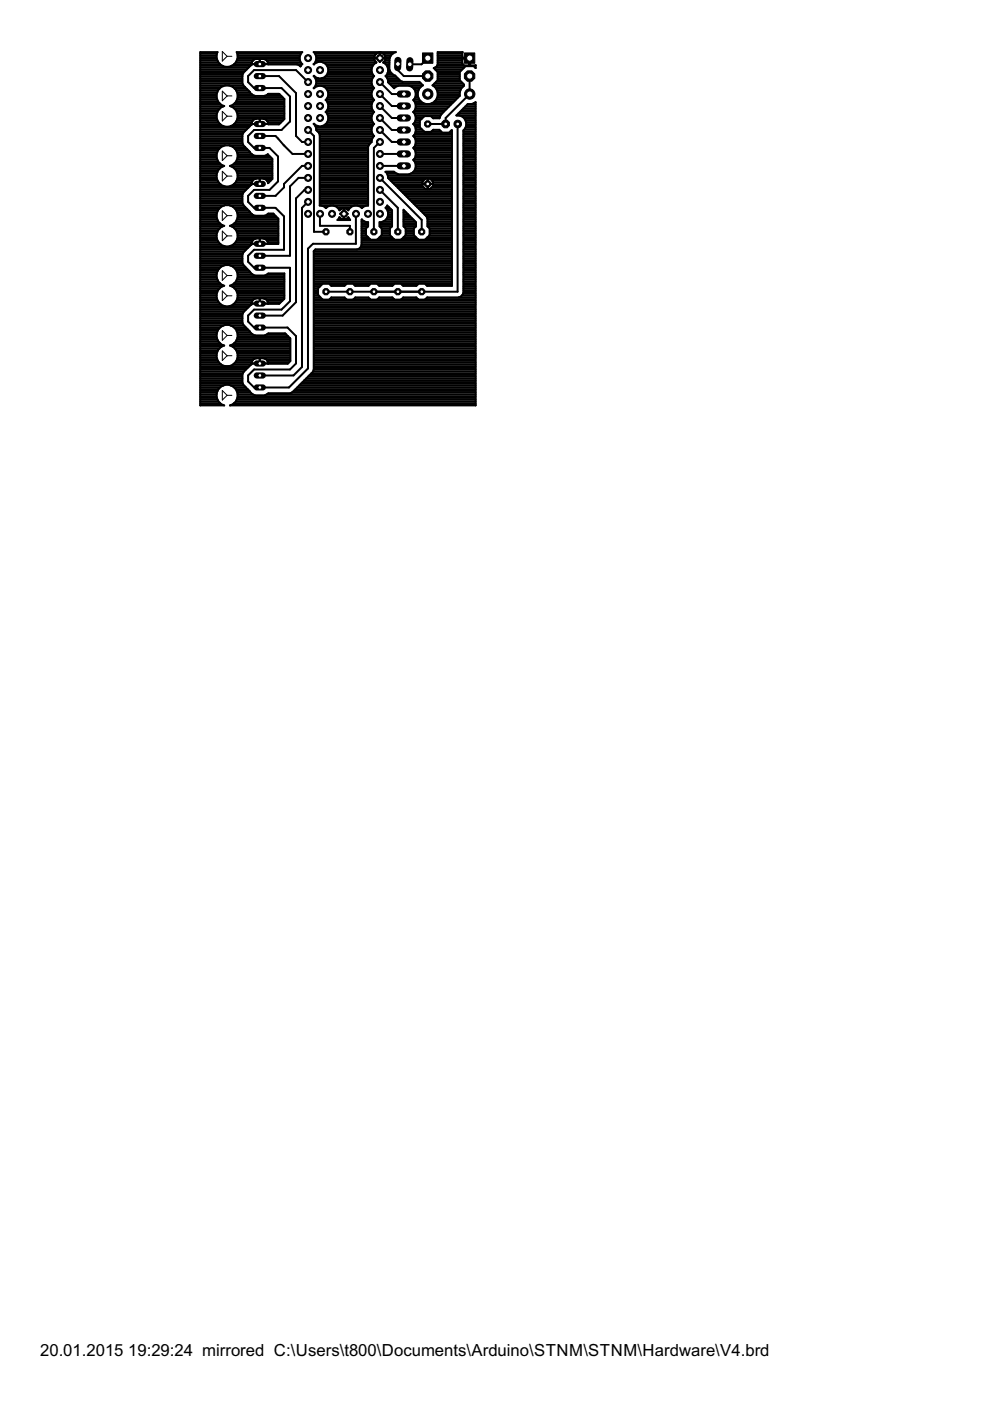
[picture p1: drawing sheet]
<svg xmlns="http://www.w3.org/2000/svg" width="210mm" height="297mm" viewBox="0 0 210 297" stroke-linecap="round" stroke-linejoin="round" font-family="sans-serif">
<defs><g id="words">
<g font-size="4">
<text x="8.5" y="287.5">20.01.2015</text>
<text x="27.2" y="287.5">19:29:24 mirrored C:\Users\t800\Documents\Arduino\STNM\STNM\Hardware\V4.brd</text>
</g>
</g></defs>
<g fill="none" stroke="#000" stroke-width=".42">
<path d="M42.5 17.3h8.9M42.5 16.6h8.9M42.5 12.5h3.5M42.5 20h3.4M42.5 19.6h3.6M42.5 19.2h3.7M42.5 18.8h4M42.5 18.5h4.4M42.5 18.1h9.1M42.5 17.7h8.9M42.5 17h8.9M42.5 16.2h8.9"/>
<path d="M42.5 15.9h8.9M42.5 15.5h9.1M42.5 15.1h9.4M42.5 14.7h9.8M42.5 14.4h10.2M42.5 14h4.8M42.5 13.6h4.2M42.5 13.2h3.8M42.5 12.8h3.6M42.5 12.1h3.4M42.5 11.7h3.4M42.5 11.3h3.5"/>
<path d="M49 14h4M49.4 18.5h2.5M49.6 13.6h3.7M49.8 18.8h2.5M50 13.2h3.4M50.1 19.2h2.6M50.2 12.8h3.4M50.2 19.6h2.8M50.3 11.3h13.5M50.3 12.5h13.2M50.4 20h3M50.4 12.1h13.1"/>
<path d="M50.4 11.7h13.2M51.6 15.5l-.2 .4v1.8l.2 .4M51.6 18.1l1.4 1.5M53 19.6l.5 .5 .6 .2M53.3 13.6h3.6M54.3 12.5a1.11 1.11 0 0 0-1 1.3l-1.7 1.7M55.1 16.1h4.1l3.6 3.6v9.1l1.2 1.3h1.3M55.1 12.5v1.1M55.1 13.2h.1M55.1 12.8h.1M56.6 12.8h7M56.8 13.2h7"/>
<path d="M56.8 20h2.5M56.9 13.6h7.2M63.6 14h.2M63.8 11.3l.3-.3h-13.9a2.23 2.23 0 0 1-2 3.2 2.23 2.23 0 0 1-2.1-3.2h-3.6v75h5a2.24 2.24 0 0 1-1.2-3.5 2.24 2.24 0 0 1 3.7 0 2.24 2.24 0 0 1-1.3 3.5h52.1v-64.3l-.8 .4h-.8l-2.4 2.4h4M63.8 11.3a1.66 1.66 0 0 0 .3 2.3l-.4 .5-.7-.4h-6.1a1.12 1.12 0 0 0-1.1-1.2M65.3 17.4l-2.5-2.5h-8.9l-1.3 1.2v1.3l1.3 1.3h5.8l1.8 1.8v5.3l-1.8 1.8h-5.8l-1.3 1.2v1.3l1.3 1.3h3.2l1.8 1.8v5.3l-1.8 1.8h-3.2l-1.3 1.2v1.3l1.3 1.3h4.5l1.8 1.8v7.1h-6.3l-1.3 1.2v1.3l1.3 1.3h7.6v7.1l-1.8 1.7h-5.8l-1.3 1.3v1.3l1.3 1.2h7.1l1.8 1.8v5.9l-1.3 1.2h-7.6l-1.3 1.3v1.3l1.3 1.2h7.4l4-4v-25.4l1.1-1h9.1v-6.4M66.5 13.6h.1M66.6 16.2h.1M66.7 18.5h.1M66.8 11.3a1.87 1.87 0 0 1-.2 2.4 1.77 1.77 0 0 1 2.4-.2 1.77 1.77 0 0 1 .3 2.4M66.8 11.3l-.3-.3h17.4l-.5 .3-.5 .4-.3 .7-.1 2.2 .3 .7 .5 .5 .5 .2 1.1 1.2 .5 .2M66.8 11.3h13"/>
<path d="M66.8 13.2h.4M66.9 16.6h.5M66.9 18.1h12M67 11.7h12.5M67 12.8h12.5M67 17h11.8M67.1 17.3h11.7M67.1 12.5h12.3M67.1 17.7h11.7M67.1 12.1h12.3M68.2 16.6h10.8M68.5 13.2h11.2"/>
<path d="M68.8 18.5h10.3M69 16.2h10.2M69 13.6h10.3M69.2 18.8h10M69.3 15.9a1.88 1.88 0 0 1-2.8 .2 1.83 1.83 0 0 1 .1 2.6 1.77 1.77 0 0 1 3 .9M69.3 15.9h9.7M69.4 14h9.6M69.4 19.2h9.5M69.5 15.5h9.4M69.5 14.4h9.3M69.6 19.6v.7l-.6 .9a1.67 1.67 0 0 1 0 2.5 1.75 1.75 0 0 1 .1 2.6 1.75 1.75 0 0 1-2.5-.1l.5 1v.4l.5 .6 .2 .4M69.6 20h9.2"/>
<path d="M69.6 19.6h9.2M69.6 15.1h9.2M69.6 14.7h9.2M78.8 19.6v.7l.5 .9a1.67 1.67 0 0 0 0 2.5 1.67 1.67 0 0 0 0 2.6 1.67 1.67 0 0 0 0 2.5l-.2 .3-.3 1-.6 .6-.2 .4v12.5h-10.2v-15M79.1 15.9l.2 .2a1.67 1.67 0 0 0 0 2.6l-.5 .9M79.5 11.7l.4-.4 .6-.2v2l.1-2 .6 .2 .4 .4M79.5 11.7l-.2 .6h2.4l-.1-.6M80.5 12.5h.1M80.5 12.8h.1M80.5 12.1h.1M80.5 11.7h.1M80.5 11.3h.1"/>
<path d="M80.5 19.9l2.6 2.6h2.5M80.5 17.4l2.6 2.5h2.5M81.2 11.3h2.1M81.3 13.2l.3-.4 .1-.4h-2.4l.2 .6 .3 .3a1.74 1.74 0 0 0-.7 2.6M81.3 13.2v.1a1.73 1.73 0 0 1 .7 2.6M81.3 13.2h1.3M81.6 11.7h1.3M81.6 12.8h1M81.7 12.1h1M81.7 12.5h.9M81.7 13.6h.9M81.8 16.2h2.2"/>
<path d="M82 15.9l-.3 .2 .3 .3 .3 1 1.3 1.3 .9-.5h2.2l.7 .2 .5 .5 .2 .7M82 15.9h1.4M82.1 14h.4M82.1 16.6h2.2M82.2 15.5h.8M82.2 14.4h.3M82.3 17h2.4M82.3 17.3l6.6 .1 .8 .7a2.03 2.03 0 0 0-1.1 2.3M82.3 15.1h.4M82.3 14.7h.3M82.6 17.7h6.7M83 18.1h6.6"/>
<path d="M83.3 18.5h.5M84.3 13.6v1.3l1.3 1.2h5.1M87.4 18.5h1.8M87.8 18.8h1.1M88 19.2h.7M88.1 19.6v.7l-.2 .7-.3 .2 .3 .3M88.1 20h.5M88.1 19.6h.5M90.7 12.3l-1.3 1.3h-2.5M91.7 18.1h6.7M92 14.4l.8 .9v1.7l-1.1 1.1a2.03 2.03 0 0 1 1.1 2.3M92 14.4h.1"/>
<path d="M92.1 17.7h6.1M92.2 18.5h5.9M92.2 14.4h6.2M92.2 14.7h5.8M92.5 17.3h5.3M92.5 18.8h5.2M92.6 15.1h5M92.6 14l-.6 .4M92.6 14h8.2M92.7 19.2h4.9M92.8 13.6v-2.6h5.3l-.1 1.2h1.4v1.7h-1l-.3-.2-.1-1.3h1.7v1.5l1.1-.1M92.8 13.6l-.2 .4"/>
<path d="M92.8 16.6h4.7M92.8 12.5h5.2M92.8 20h4.7M92.8 19.6h4.7M92.8 17h4.7M92.8 16.2h4.7M92.8 15.9h4.7M92.8 15.5h4.7M92.8 13.6h5.3M92.8 13.2h5.2M92.8 12.8h5.2M92.8 12.1h5.2"/>
<path d="M92.8 11.7h5.2M92.8 11.3h5.2M99.4 12.5h.3M99.4 13.6h.3M99.4 13.2h.3M99.4 12.8h.3M99.6 16.1v3.8l-5.1 5.1v1.3h-3.8M100.8 14.4h.1M100.8 13.8v.6l-.4-.4h-1.7l-1.2 1.3v1.7l.9 .9v.3l-.6 .6-.3 .7v.8l-4 4-.2 .5M100.8 13.8l.1 .1M42.5 26.3h4.2M42.5 20.3h3.4"/>
<path d="M42.5 24.5h3.4M42.5 30.8h9.1M42.5 39.8h10.1M42.5 39.4h5M42.5 39.1h4.3M42.5 38.7h3.9M42.5 38.3h3.7M42.5 38h3.5M42.5 37.6h3.4M42.5 37.2h3.4M42.5 36.8h3.5M42.5 36.4h3.6"/>
<path d="M42.5 36.1h3.8M42.5 35.7h4.2M42.5 35.3h4.7M42.5 34.9h4.5M42.5 34.6h4M42.5 34.2h3.7M42.5 33.8h3.6M42.5 33.4h3.4M42.5 33.1h3.4M42.5 32.7h3.4M42.5 32.3h3.5M42.5 31.9h3.7"/>
<path d="M42.5 31.6h4M42.5 31.2h4.3M42.5 30.5h8.9M42.5 30.1h8.9M42.5 29.7h8.9M42.5 29.3h8.9M42.5 29h8.9M42.5 28.6h8.9M42.5 28.2h9M42.5 27.8h9.4M42.5 27.5h9.8M42.5 27.1h10.1"/>
<path d="M42.5 26.7h4.8M42.5 26h3.8M42.5 25.6h3.6M42.5 25.2h3.5M42.5 24.8h3.4M42.5 24.1h3.5M42.5 23.7h3.6M42.5 23.3h3.8M42.5 23h4.2M42.5 22.6h4.8M42.5 22.2h4.4M42.5 21.8h4"/>
<path d="M42.5 21.5h3.7M42.5 21.1h3.6M42.5 20.7h3.4M45.9 33.5l.4 .8 .6 .6 .6 .3-.6 .3-.6 .6M46.3 36.1a2.26 2.26 0 0 0 1.9 3.5 2.26 2.26 0 0 0 1.8-3.5M46.9 22.2a2.27 2.27 0 0 1-.5-3.4 2.27 2.27 0 0 1 3.4 0 2.27 2.27 0 0 1-.4 3.4M46.9 22.2l.6 .3a2.25 2.25 0 0 0-1.2 3.4 2.25 2.25 0 0 0 3.7 0 2.25 2.25 0 0 0-1.3-3.4l.7-.3M47.7 30.8a2.25 2.25 0 0 0-1.8 2.7M48.6 30.8a2.25 2.25 0 0 1 1.8 2.7M48.9 39.4h4.1M48.9 26.7h4.1M49 22.6h11.3"/>
<path d="M49.1 35.3h8.6M49.3 34.9h8.4M49.4 22.2h10.9M49.5 31.2h2.5M49.6 39.1h3.7M49.6 26.3h3.7M49.6 23h10.7M49.7 35.7h8M49.7 34.6h8M49.8 21.8h10.5M49.8 31.6h2.6M49.9 38.7h3.5"/>
<path d="M50 26h3.4M50 23.3h10.3M50 36.1h7.7M50.1 34.2h7.6M50.1 21.5h10.2M50.1 31.9h2.6M50.1 38.3h3.5M50.2 25.6h3.4M50.2 23.7h10.1M50.2 36.4h7.5M50.2 33.8h7.5M50.2 21.1h10.1"/>
<path d="M50.2 32.3h2.8M50.3 38h3.8M50.3 25.2h3.9M50.3 24.1h10M50.3 36.8h7.4M50.4 20.3h9.2M50.4 24.5h9.9M50.4 33.5l-.4 .8-.6 .6-.7 .3 .7 .3 .6 .6M50.4 37.6h7.3M50.4 37.2h7.3M50.4 33.4h7.1M50.4 33.1h6.7"/>
<path d="M50.4 32.7h3M50.4 24.8h9.9M50.4 20.7h9.6M51.4 28.6v1.8l.2 .4 1.4 1.5M53 32.3l.5 .5 .6 .2h2l.7-.3 .9 1v4.3M53.3 39.1l-1.7 1.7-.2 .5M53.3 26.3h3.6M54.2 25.2a1.12 1.12 0 0 0-.9 1.3l-1.7 1.7-.2 .4M54.2 25.2h1.8M55.1 28.8h3.3l3.6 3.8h3.3M55.1 25.2v1.1M55.1 37.9v1.1h-1.8"/>
<path d="M55.1 38.7h.1M55.1 38.3h.1M55.1 38h.1M55.1 26h.1M55.1 25.6h.1M55.1 25.2h.1M56 25.2a1.14 1.14 0 0 1 .9 1.2l2.3-.1 1.1-1M56 25.2h4.3M56.1 20.3l.8-.4h2.3l1.1 1.1v4.3M56.1 38h1.6M56.2 38l-1.9-.1a1.14 1.14 0 0 0-1 1.2M56.2 38l.5 .4 .1 .4 .9-.8"/>
<path d="M56.6 25.6h3.3M56.6 38.3h.8M56.8 26h2.8M56.8 38.7h.2M65.3 37.7h-2l-1.8 1.8v14.7h-6.4M65.3 35.2h-1.3l-3.8 3.8v.7l-1.8 1.8h-3.3M65.3 27.6l1.3 1.2v20.3h2.5M66.5 26.3h.2M66.8 26.7h.5M67 27.1h11.8M67.1 27.5h11.7M67.3 27.8h11.5"/>
<path d="M67.6 28.2h11.3M67.8 28.6h11.3M67.8 30.8h10.4M67.8 39.8h10.2M67.8 39.4h10.2M67.8 39.1h10.2M67.8 38.7h10.2M67.8 38.3h10.2M67.8 38h10.2M67.8 37.6h10.2M67.8 37.2h10.2M67.8 36.8h10.2"/>
<path d="M67.8 36.4h10.2M67.8 36.1h10.2M67.8 35.7h10.2M67.8 35.3h10.2M67.8 34.9h10.2M67.8 34.6h10.2M67.8 34.2h10.2M67.8 33.8h10.2M67.8 33.4h10.2M67.8 33.1h10.2M67.8 32.7h10.2M67.8 32.3h10.2"/>
<path d="M67.8 31.9h10.2M67.8 31.6h10.2M67.8 31.2h10.2M67.8 30.5h10.7M67.8 30.1h11M67.8 29.7h11M67.8 29.3h11.2M67.8 29h11.4M68.3 26.7h10.7M69 26.3h10.3M69.1 23.7h10.2M69.2 21.1h10"/>
<path d="M69.3 21.5h9.8M69.3 26h9.7M69.3 24.1h9.7M69.4 23.3h9.6M69.4 20.7h9.6M69.5 21.8h9.4M69.5 24.5h9.4M69.5 25.6h9.4M69.5 23h9.3M69.6 20.3h9.2M69.6 25.2h9.2M69.6 24.8h9.2"/>
<path d="M69.6 22.6h9.2M69.6 22.2h9.2M80.5 35.2h5.1M80.5 32.6h5.1M80.5 27.6l2.6 2.5h2.5M80.5 25l2.6 2.6h2.5M80.5 30.1l-1.2 1.3v17.7M80.5 37.7l8.9 8.9v2.5M80.5 22.5l2.6 2.5h2.5M81.7 36.4l.3 .3 .3 1 8.1 8.2 .2 .5v1.6l.5 .5v1.3l-1 1h-1.4l-1-1v-1.3l.5-.5v-.9l-2.6-2.6v3.5l.4 .5v1.3l-1 1h-1.3l-1-1v-1.3l.4-.5v-3.4l-1-1-.4 .5a1.75 1.75 0 0 1 .5 1.9 1.75 1.75 0 0 1-1.7 1.1v.9l.4 .5M81.7 36.4h1.9M82.1 36.8h2.1"/>
<path d="M82.2 37.2h13.6M82.3 37.6h13.5M82.5 38h7.6M82.8 38.3h7M83.2 38.7h6.4M83.6 39.1h6M84 39.4h5.6M84.3 39.8h5.6M87.1 36.8h8.7M87.6 36.4h8.2M87.7 26.3h1.3M87.7 23.7h6.4"/>
<path d="M87.7 33.8h8.1M87.7 29h8.1M87.7 21.1h1.2M87.8 31.2h8M87.8 31.6h8M87.9 28.6h7.9M87.9 21.5h1.3M87.9 34.2a1.84 1.84 0 0 1-1.2 2.8h-2.2l-1-.6h-1.8M87.9 21.5a1.75 1.75 0 0 1-.3 2.2 1.71 1.71 0 0 1 0 2.6 1.77 1.77 0 0 1 .3 2.3M87.9 28.6l-.3 .2 .5 .9v.8M87.9 34.2h7.9M87.9 26h1.1"/>
<path d="M87.9 24.1h5.8M87.9 36.1h7.9M87.9 26.7h1.1M87.9 23.3h6.6M88 33.4h7.8M88 29.3h7.8M88 20.7h.7M88 30.8h7.8M88 31.9h7.8M88 28.2h7.8M88 21.8h1.7M88.1 24.5h5.3"/>
<path d="M88.1 34.6h7.7M88.1 25.6h.9M88.1 35.7h7.7M88.1 27.1h1M88.1 23h6.7M88.1 33.1h7.7M88.1 30.5l-.2 .6-.3 .3a1.7 1.7 0 0 1 0 2.5l.3 .3M88.1 20.3h.5M88.1 35.3h7.7M88.1 34.9h7.7M88.1 32.7h7.7M88.1 32.3h7.7"/>
<path d="M88.1 30.5h7.7M88.1 30.1h7.7M88.1 29.7h7.7M88.1 27.8h1.8M88.1 27.5h1.4M88.1 25.2h1.3M88.1 24.8h1.7M88.1 22.6h7.1M88.1 22.2h7.5M88.6 20.4a2.15 2.15 0 0 0 2.1 1.7 2.15 2.15 0 0 0 2.1-1.7M89.6 39h2.2M89.6 39.5v-1l.6-.6h.9l.7 .6v1"/>
<path d="M89.6 39.5l.6 .6h.9l.7-.6M90.7 37.9v2.2M90.7 39.8h.1M90.7 39.4h.1M90.7 39.1h.1M90.7 38.7h.1M90.7 38.3h.1M90.7 38h.1M91.2 38h4.6M91.4 39.8h4.4M91.5 27.8h2M91.6 38.3h4.2"/>
<path d="M91.6 24.8h1.7M91.6 21.8h4.3M91.8 39.4h4M91.8 39.1h4M91.8 38.7h4M92.1 21.5h4.2M92.5 21.1h4.2M92.6 20.7h4.5M92.8 20.3h4.7M93.3 24.8l-.1 .3h-1.4l-.4-.5h-1.4l-1 1v1.4l1 1h1.4l.4-.5h1.4l.5 .6h1.5l.6-.5v33h-5.2l-.5-.4h-1.4l-.4 .4h-2.8l-.5-.4h-1.3l-.5 .4h-2.8l-.5-.4h-1.3l-.5 .4h-2.8l-.4-.4h-1.4l-.5 .4h-2.7l-.5-.4h-1.4l-1 1M95.5 27.8h.3M97 26.3v35.5h-27.9"/>
<path d="M97.2 24.1h3.6M97.4 24.5a1.83 1.83 0 0 1 1.4 1.3 1.83 1.83 0 0 1-.5 1.8v34.5l-.2 .4-.8 .6h-6.7l-.5 .4h-1.4l-.4-.4h-2.8l-.5 .4h-1.3l-.5-.4h-2.8l-.5 .4h-1.3l-.5-.4h-2.8l-.4 .4h-1.4l-.5-.4h-2.7l-.5 .4h-1.4l-1-1v-1.3M97.5 23.7h3.3M97.9 23.3h2.9M98.1 24.8h2.7M98.3 30.8h2.5M98.3 39.8h2.5M98.3 39.4h2.5M98.3 39.1h2.5M98.3 38.7h2.5M98.3 38.3h2.5M98.3 38h2.5"/>
<path d="M98.3 37.6h2.5M98.3 37.2h2.5M98.3 36.8h2.5M98.3 36.4h2.5M98.3 36.1h2.5M98.3 35.7h2.5M98.3 35.3h2.5M98.3 34.9h2.5M98.3 34.6h2.5M98.3 34.2h2.5M98.3 33.8h2.5M98.3 33.4h2.5"/>
<path d="M98.3 33.1h2.5M98.3 32.7h2.5M98.3 32.3h2.5M98.3 31.9h2.5M98.3 31.6h2.5M98.3 31.2h2.5M98.3 30.5h2.5M98.3 30.1h2.5M98.3 29.7h2.5M98.3 29.3h2.5M98.3 29h2.5M98.3 28.6h2.5"/>
<path d="M98.3 28.2h2.5M98.3 27.8h2.5M98.3 23h2.5M98.4 27.5h2.4M98.5 25.2h2.3M98.7 22.6h2.1M98.7 27.1h2.1M98.7 25.6h2.1M98.8 26.7h2M98.8 26.3h2M98.8 26h2M99 22.2h1.8"/>
<path d="M100.5 21.8h.3M42.5 46.5h3.6M42.5 43.6h5.1M42.5 52.9h9.7M42.5 59.7h3.8M42.5 59.3h3.6M42.5 58.9h3.5M42.5 58.5h3.4M42.5 58.2h3.4M42.5 57.8h3.5M42.5 57.4h3.7M42.5 57h3.9"/>
<path d="M42.5 56.7h4.3M42.5 56.3h5M42.5 55.9h9M42.5 55.5h8.9M42.5 55.2h8.9M42.5 54.8h8.9M42.5 54.4h8.9M42.5 54h8.9M42.5 53.7h9M42.5 53.3h9.3M42.5 52.6h10.1M42.5 52.2h5"/>
<path d="M42.5 51.8h4.3M42.5 51.4h3.9M42.5 51.1h3.7M42.5 50.7h3.5M42.5 50.3h3.4M42.5 49.9h3.4M42.5 49.6h3.5M42.5 49.2h3.6M42.5 48.8h3.7M42.5 48.4h4.1M42.5 48h4.6M42.5 47.7h4.6"/>
<path d="M42.5 47.3h4.1M42.5 46.9h3.7M42.5 46.2h3.4M42.5 45.8h3.4M42.5 45.4h3.4M42.5 45.1h3.5M42.5 44.7h3.7M42.5 44.3h3.9M42.5 43.9h4.3M42.5 43.2h9M42.5 42.8h8.9M42.5 42.4h8.9"/>
<path d="M42.5 42.1h8.9M42.5 41.7h8.9M42.5 41.3h8.9M42.5 40.9h9M42.5 40.6h9.3M42.5 40.2h9.7M45.9 46.2a2.27 2.27 0 0 1 2.3-2.7 2.27 2.27 0 0 1 2.2 2.7M45.9 49.6a2.27 2.27 0 0 0 2.3 2.7 2.27 2.27 0 0 0 2.2-2.7M45.9 58.9a2.27 2.27 0 0 1 2.3-2.7 2.27 2.27 0 0 1 2.2 2.7M45.9 58.9l.4 .8M45.9 46.2l.4 .8 .6 .6 .6 .3-.6 .2-.6 .7-.4 .8M46.3 59.7l.6 .6 .6 .3-.6 .2-.6 .7-.4 .8"/>
<path d="M48.7 43.6h2.9M48.7 52.2h4.2M48.8 56.3h2.9M49.2 48h9.8M49.2 47.7h9.8M49.5 43.9h2.5M49.5 51.8h3.8M49.5 56.7h2.5M49.7 48.4h9.3M49.7 47.3h9.3M49.9 44.3h2.5M49.9 51.4h3.4"/>
<path d="M49.9 57h2.5M50 59.7l-.6 .6-.7 .3 .7 .2 .6 .7 .4 .8M50 59.7h10.3M50 48.8h9M50.1 46.9h8.9M50.1 51.1h3.4M50.1 44.7h2.7M50.1 57.4h2.7M50.2 59.3h10.1M50.2 46.5h8.8M50.2 49.2h8.8M50.3 50.7h3.7"/>
<path d="M50.3 45.1h2.8M50.3 57.8h2.8M50.4 58.9h9.9M50.4 49.6h8.6M50.4 46.2h8.4M50.4 58.9l-.4 .8M50.4 46.2l-.4 .8-.6 .6-.7 .3 .7 .2 .6 .7 .4 .8M50.4 58.5h9.9M50.4 58.2h3.1M50.4 50.3h8.6M50.4 49.9h8.6M50.4 45.8h8"/>
<path d="M50.4 45.4h3M51.4 41.3v1.7l.5 .8a6.2 6.2 0 0 0 2.2 1.9h2l.8-.4h1l1.1 1.1v5.3h-2.1l-.1-.3M53.3 51.8l-1.7 1.7-.2 .5v1.7l.2 .5 1.9 2M53.3 51.7h3.6M53.3 51.4v.4M53.3 51.4l.4-.6 .6-.2 1.9 .1 .3 .1 .3 .6M53.5 58.2l.6 .2h2l.8-.4h3.4v5.4l-1.1 1h-2.3l-.1-.3M55.1 50.6v1.1M55.1 51.4h.1M55.1 51.1h.1M55.1 50.7h.1M56.2 50.7h2.8"/>
<path d="M56.6 51.1h2.4M56.7 58.2h3.6M56.7 45.4h1.4M56.8 51.4h2.2M65.3 42.8l-1.3 1.3v33.7l-1.8 1.8h-7.1M65.3 40.3h-.7l-1.8 1.8v22l-2.9 2.8h-4.8M66.5 59.7h29.3M66.5 59.3h29.3M66.5 58.9h29.3M66.5 58.5h29.3M66.5 58.2h29.3M66.5 57.8h29.3"/>
<path d="M66.5 57.4h29.3M66.5 57h29.3M66.5 56.7h29.3M66.5 56.3h29.3M66.5 55.9h29.3M66.5 55.5h29.3M66.5 55.2h29.3M66.5 54.8h29.3M66.5 54.4h29.3M66.5 54h29.3M66.5 53.7h29.3M66.5 53.3h29.3"/>
<path d="M67.8 43.2h10.2M67.8 42.8h10.2M67.8 42.4h10.2M67.8 42.1h10.2M67.8 41.7h10.2M67.8 41.3h10.2M67.8 40.9h10.2M67.8 40.6h10.2M67.8 40.2h10.2M67.8 45.3v2.6h6.4v1.2M68.2 43.6l.9 .5 .9-.5M68.9 43.9h.4"/>
<path d="M70.7 43.6l.7 .3 .6 .7 .3-.3M71.5 43.9h2.9M71.6 46.5h2.6M71.8 44.3h.5M71.9 46.2h.2M72.1 45.3l1.6 .1zM72.3 44.3l.6-.2v2.4M72.8 46.5l-.5-.1-.3-.3-.5 .6h2.7l-.3-.6-.4 .3-.5 .1M72.9 46.2h.1M72.9 45.8h.1M72.9 45.4h.1M72.9 45.1h.1"/>
<path d="M72.9 44.7h.1M72.9 44.3h.1M73.5 44.3l-.5-.2v2.4M73.5 44.3l.3 .3M73.5 44.3h.5M73.8 46.2h.1M73.8 44.6h.1M75.1 43.6l-.6 .3-.6 .7M75.8 43.6l.9 .5 .9-.5M76.3 52.6h19.5M76.5 43.9h.4M76.6 52.2h19.2"/>
<path d="M76.7 51.8h19.1M76.7 51.4h19.1M76.7 51.1h19.1M76.7 50.7h1.7M76.7 50.3h1.3M76.7 49.9h1M76.7 49.6h.9M76.7 49.2h.9M76.7 48.8h.9M76.7 48.4h.9M76.7 48h1.3M76.7 47.7h1.3"/>
<path d="M76.7 47.3h1.3M76.7 46.9h.6M76.7 46.5h.1M76.7 46.5l.9 .6h.4v.9l-.4 .5M76.7 46.5v5.4l-.6 .8-.4 .2M77.6 48.5v1.3l1 1h1.3l1-1v-1.3M80.1 50.7h3.4M80.5 50.3h2.6M80.5 47.7h2.6M80.5 47.3h2.6M80.5 40.3l3.8 3.8v5M80.5 48h2.6"/>
<path d="M80.9 49.9h1.9M80.9 48.4h1.8M80.9 49.6h1.8M80.9 49.2h1.8M80.9 48.8h1.8M81.3 46.9h1.8M81.8 46.5h1.3M81.9 43.9h.6M82 44.3h.9M82.1 46.2h1M82.1 44.7h1M82.2 45.8h.9"/>
<path d="M82.3 45.4h.8M82.3 45.1h.8M84.7 40.2h11.1M85.1 40.6h10.7M85.2 50.7h3.4M85.5 40.9h10.3M85.6 46.5h2.1M85.6 50.3h2.6M85.6 47.7h2.6M85.6 47.3h2.6M85.6 46.9h2.4M85.6 46.2h1.7"/>
<path d="M85.6 45.8h1.3M85.6 45.4h.9M85.6 45.1h.5M85.6 44.7h.2M85.6 48h2.5M85.9 41.3h9.9M85.9 49.9h1.9M86 48.4h1.8M86 49.6h1.7M86 49.2h1.7M86 48.8h1.7M86.2 41.7h9.6"/>
<path d="M86.6 42.1h9.2M87 42.4h8.8M87.4 42.8h8.4M87.7 43.2h8.1M88.1 43.6h7.7M88.5 43.9h7.3M88.8 44.3h7M89.2 44.7h6.6M89.6 45.1h6.2M90 45.4h5.8M90.3 50.7h5.5M90.3 45.8h5.5"/>
<path d="M90.6 46.2h5.2M90.6 46.5h5.2M90.6 50.3h5.2M90.6 47.7h5.2M90.6 47.3h5.2M90.6 46.9h5.2M90.7 48h5.1M91 49.9h4.8M91.1 48.4h4.7M91.1 49.6h4.7M91.1 49.2h4.7M91.1 48.8h4.7"/>
<path d="M95.8 52.9h-29l-.3 .3v25.2M98.3 46.5h2.5M98.3 43.6h2.5M98.3 52.9h2.5M98.3 59.7h2.5M98.3 59.3h2.5M98.3 58.9h2.5M98.3 58.5h2.5M98.3 58.2h2.5M98.3 57.8h2.5M98.3 57.4h2.5M98.3 57h2.5"/>
<path d="M98.3 56.7h2.5M98.3 56.3h2.5M98.3 55.9h2.5M98.3 55.5h2.5M98.3 55.2h2.5M98.3 54.8h2.5M98.3 54.4h2.5M98.3 54h2.5M98.3 53.7h2.5M98.3 53.3h2.5M98.3 52.6h2.5M98.3 52.2h2.5"/>
<path d="M98.3 51.8h2.5M98.3 51.4h2.5M98.3 51.1h2.5M98.3 50.7h2.5M98.3 50.3h2.5M98.3 49.9h2.5M98.3 49.6h2.5M98.3 49.2h2.5M98.3 48.8h2.5M98.3 48.4h2.5M98.3 48h2.5M98.3 47.7h2.5"/>
<path d="M98.3 47.3h2.5M98.3 46.9h2.5M98.3 46.2h2.5M98.3 45.8h2.5M98.3 45.4h2.5M98.3 45.1h2.5M98.3 44.7h2.5M98.3 44.3h2.5M98.3 43.9h2.5M98.3 43.2h2.5M98.3 42.8h2.5M98.3 42.4h2.5"/>
<path d="M98.3 42.1h2.5M98.3 41.7h2.5M98.3 41.3h2.5M98.3 40.9h2.5M98.3 40.6h2.5M98.3 40.2h2.5M42.5 77.6h10.4M42.5 79.9h8.9M42.5 79.5h8.9M42.5 79.1h9M42.5 78.8h9.2M42.5 78.4h9.6"/>
<path d="M42.5 78h10M42.5 77.3h4.4M42.5 76.9h4M42.5 76.5h3.7M42.5 76.1h3.6M42.5 75.8h3.4M42.5 75.4h3.4M42.5 75h3.4M42.5 74.6h3.6M42.5 74.3h3.7M42.5 73.9h4M42.5 73.5h4.4"/>
<path d="M42.5 73.2h4.7M42.5 72.8h4.2M42.5 72.4h3.8M42.5 72h3.6M42.5 71.6h3.5M42.5 71.3h3.4M42.5 70.9h3.4M42.5 70.5h3.5M42.5 70.1h3.6M42.5 69.8h3.9M42.5 69.4h4.2M42.5 69h4.9"/>
<path d="M42.5 68.6h9M42.5 68.3h8.9M42.5 67.9h8.9M42.5 67.5h8.9M42.5 67.2h8.9M42.5 66.8h8.9M42.5 66.4h9M42.5 66h9.3M42.5 65.7h9.7M42.5 65.3h10M42.5 64.9h5.1M42.5 64.5h4.3"/>
<path d="M42.5 64.2h3.9M42.5 63.8h3.7M42.5 63.4h3.5M42.5 63h3.4M42.5 62.7h3.4M42.5 62.3h3.4M42.5 61.9h3.6M42.5 61.5h3.7M42.5 61.2h4.1M42.5 60.8h4.5M42.5 60.4h4.7M42.5 60h4.1"/>
<path d="M45.9 62.3a2.27 2.27 0 0 0 2.3 2.7 2.27 2.27 0 0 0 2.2-2.7M46.9 73.5l.6-.2a2.24 2.24 0 0 1-1.2-3.5 2.24 2.24 0 0 1 3.7 0 2.24 2.24 0 0 1-1.3 3.5l.7 .2M46.9 73.5a2.27 2.27 0 0 0-1 2.4 2.27 2.27 0 0 0 1.8 1.7M48.7 64.9h4.2M48.9 69h2.8M49 73.2h12.6M49.1 60.4h11.2M49.3 60.8h11M49.4 73.5h12.2M49.4 73.5a2.26 2.26 0 0 1 1 2.4 2.26 2.26 0 0 1-1.8 1.7M49.4 77.3h3.9M49.5 64.5h3.8"/>
<path d="M49.6 69.4h2.5M49.6 72.8h12M49.7 60h10.6M49.7 61.2h10.6M49.8 73.9h11.8M49.8 76.9h3.5M49.8 64.2h3.5M50 69.8h2.5M50 72.4h11.6M50.1 61.5h10.2M50.1 74.3h11.5M50.1 76.5h3.4"/>
<path d="M50.1 63.8h3.4M50.1 70.1h2.8M50.2 72h11.4M50.2 61.9h10.1M50.2 74.6h11.4M50.2 76.1h3.6M50.3 63.4h3.6M50.3 70.5h2.8M50.3 71.6h11.1M50.4 75.8h11.2M50.4 75.4h11.2M50.4 75h11.2"/>
<path d="M50.4 71.3h10.7M50.4 70.9h3.2M50.4 63h9.9M50.4 62.7h9.9M50.4 62.3h9.9M52.9 77.7l-1.3 1.2-.2 .5v1.7l.2 .5a7.5 7.5 0 0 0 2.5 2.2h2l.8-.4h4.6l.5-.2 4.3-4.4 .2-.4M53.3 77.1h3.6M53.3 64.4h3.6M53.3 64.6l-1.7 1.6-.2 .5v1.7l.2 .5a7.5 7.5 0 0 0 2.5 2.2h2l.8-.4h3.6l1.1 1.1v4.8M53.3 64.1v.5M53.3 64.1l.4-.6 .5-.2h1.6a1.08 1.08 0 0 1 1 .8M55.1 63.3v1.1"/>
<path d="M55.1 76v1.1M55.1 76.9h.1M55.1 76.5h.1M55.1 76.1h.1M55.1 64.2h.1M55.1 63.8h.1M55.1 63.4h.1M56.3 63.4h3.9M56.3 76.1l-.5-.1h-1.5a1.11 1.11 0 0 0-1 1.2l-.4 .5M56.3 76.1l.5 .5 .1 .5h4.1l.6-.5M56.3 76.1h5.3M56.6 70.9h4.1"/>
<path d="M56.7 63.8h3.1M56.7 76.5h4.9M56.8 76.9h4.4M56.8 64.2h2.7M65.3 79.9h35.5M65.7 79.5h35.1M66 79.1h34.8M66.4 78.8h34.4M66.5 78.4h34.3M66.5 77.6h34.3M66.5 78h34.3M66.5 77.3h34.3"/>
<path d="M66.5 76.9h34.3M66.5 76.5h34.3M66.5 76.1h34.3M66.5 75.8h34.3M66.5 75.4h34.3M66.5 75h34.3M66.5 74.6h34.3M66.5 74.3h34.3M66.5 73.9h34.3M66.5 73.5h34.3M66.5 73.2h34.3M66.5 72.8h34.3"/>
<path d="M66.5 72.4h34.3M66.5 72h34.3M66.5 71.6h34.3M66.5 71.3h34.3M66.5 70.9h34.3M66.5 70.5h34.3M66.5 70.1h34.3M66.5 69.8h34.3M66.5 69.4h34.3M66.5 69h34.3M66.5 68.6h34.3M66.5 68.3h34.3"/>
<path d="M66.5 67.9h34.3M66.5 67.5h34.3M66.5 67.2h34.3M66.5 66.8h34.3M66.5 66.4h34.3M66.5 66h34.3M66.5 65.7h34.3M66.5 65.3h34.3M66.5 64.9h34.3M66.5 64.5h34.3M66.5 64.2h34.3M66.5 63.8h34.3"/>
<path d="M66.5 63.4h1.8M66.5 63h1.4M66.5 62.7h1.1M66.5 62.3h.9M66.5 61.9h.9M66.5 61.5h.9M66.5 61.2h.9M66.5 60.8h1.3M66.5 60.4h1.7M66.5 60h29.3M69.9 63.4h3.5M70 60.4h3.2"/>
<path d="M75 63.4h3.5M75.1 60.4h3.2M80.1 63.4h3.4M80.2 60.4h3.2M85.1 63.4h3.5M85.3 60.4h3.2M90.2 63.4h10.6M90.4 60.4h5.4M97.3 63h3.5M97.9 62.7h2.9M98.2 62.3h2.6M98.3 61.9h2.5"/>
<path d="M98.3 61.5h2.5M98.3 61.2h2.5M98.3 60.8h2.5M98.3 60.4h2.5M98.3 60h2.5M42.5 85.9h4.8M42.5 85.5h4.2M42.5 85.1h3.8M42.5 84.8h3.6M42.5 84.4h3.5M42.5 84h3.4M42.5 83.6h3.4"/>
<path d="M42.5 83.2h3.5M42.5 82.9h3.6M42.5 82.5h3.8M42.5 82.1h4.2M42.5 81.8h4.8M42.5 81.4h9M42.5 81h8.9M42.5 80.6h8.9M42.5 80.3h8.9M49 85.9h51.8M49 81.8h2.8M49.6 85.5h51.2"/>
<path d="M49.6 82.1h2.5M50 85.1h50.8M50 82.5h2.5M50.2 84.8h50.6M50.2 82.9h2.7M50.3 84.4h50.5M50.3 83.2h2.9M50.4 84h50.4M50.4 83.6h3.2M56.5 83.6h44.3M61.8 83.2h39M62.3 82.9h38.5"/>
<path d="M62.7 82.5h38.1M63 82.1h37.8M63.4 81.8h37.4M63.8 81.4h37M64.2 81h36.6M64.5 80.6h36.3M64.9 80.3h35.9"/>
</g>
<path d="M54.4 79.6h1.3" fill="none" stroke="#000" stroke-width="1.3"/>
<circle cx="55.1" cy="79.6" r=".4" fill="#fff" stroke="#000" stroke-width=".21"/>
<path d="M54.4 77.1h1.3" fill="none" stroke="#000" stroke-width="1.3"/>
<circle cx="55.1" cy="77.1" r=".4" fill="#fff" stroke="#000" stroke-width=".21"/>
<path d="M54.4 82.1h1.3" fill="none" stroke="#000" stroke-width="1.3"/>
<circle cx="55.1" cy="82.1" r=".4" fill="#fff" stroke="#000" stroke-width=".21"/>
<path d="M54.4 66.9h1.3" fill="none" stroke="#000" stroke-width="1.3"/>
<circle cx="55.1" cy="66.9" r=".4" fill="#fff" stroke="#000" stroke-width=".21"/>
<path d="M54.4 64.4h1.3" fill="none" stroke="#000" stroke-width="1.3"/>
<circle cx="55.1" cy="64.4" r=".4" fill="#fff" stroke="#000" stroke-width=".21"/>
<path d="M54.4 69.4h1.3" fill="none" stroke="#000" stroke-width="1.3"/>
<circle cx="55.1" cy="69.4" r=".4" fill="#fff" stroke="#000" stroke-width=".21"/>
<path d="M54.4 54.2h1.3" fill="none" stroke="#000" stroke-width="1.3"/>
<circle cx="55.1" cy="54.2" r=".4" fill="#fff" stroke="#000" stroke-width=".21"/>
<path d="M54.4 51.7h1.3" fill="none" stroke="#000" stroke-width="1.3"/>
<circle cx="55.1" cy="51.7" r=".4" fill="#fff" stroke="#000" stroke-width=".21"/>
<path d="M54.4 56.8h1.3" fill="none" stroke="#000" stroke-width="1.3"/>
<circle cx="55.1" cy="56.8" r=".4" fill="#fff" stroke="#000" stroke-width=".21"/>
<path d="M54.4 41.5h1.3" fill="none" stroke="#000" stroke-width="1.3"/>
<circle cx="55.1" cy="41.5" r=".4" fill="#fff" stroke="#000" stroke-width=".21"/>
<path d="M54.4 39h1.3" fill="none" stroke="#000" stroke-width="1.3"/>
<circle cx="55.1" cy="39" r=".4" fill="#fff" stroke="#000" stroke-width=".21"/>
<path d="M54.4 44.1h1.3" fill="none" stroke="#000" stroke-width="1.3"/>
<circle cx="55.1" cy="44.1" r=".4" fill="#fff" stroke="#000" stroke-width=".21"/>
<path d="M54.4 28.8h1.3" fill="none" stroke="#000" stroke-width="1.3"/>
<circle cx="55.1" cy="28.8" r=".4" fill="#fff" stroke="#000" stroke-width=".21"/>
<path d="M54.4 26.3h1.3" fill="none" stroke="#000" stroke-width="1.3"/>
<circle cx="55.1" cy="26.3" r=".4" fill="#fff" stroke="#000" stroke-width=".21"/>
<path d="M54.4 31.4h1.3" fill="none" stroke="#000" stroke-width="1.3"/>
<circle cx="55.1" cy="31.4" r=".4" fill="#fff" stroke="#000" stroke-width=".21"/>
<path d="M54.4 16.1h1.3" fill="none" stroke="#000" stroke-width="1.3"/>
<circle cx="55.1" cy="16.1" r=".4" fill="#fff" stroke="#000" stroke-width=".21"/>
<path d="M54.4 13.6h1.3" fill="none" stroke="#000" stroke-width="1.3"/>
<circle cx="55.1" cy="13.6" r=".4" fill="#fff" stroke="#000" stroke-width=".21"/>
<path d="M54.4 18.7h1.3" fill="none" stroke="#000" stroke-width="1.3"/>
<circle cx="55.1" cy="18.7" r=".4" fill="#fff" stroke="#000" stroke-width=".21"/>
<circle cx="80.6" cy="12.3" r=".74" fill="#000" stroke="#000" stroke-width=".21"/>
<circle cx="80.6" cy="12.3" r=".49" fill="#fff" stroke="#000" stroke-width=".21"/>
<circle cx="80.6" cy="14.9" r=".74" fill="#000" stroke="#000" stroke-width=".21"/>
<circle cx="80.6" cy="14.9" r=".49" fill="#fff" stroke="#000" stroke-width=".21"/>
<circle cx="80.6" cy="17.4" r=".74" fill="#000" stroke="#000" stroke-width=".21"/>
<circle cx="80.6" cy="17.4" r=".49" fill="#fff" stroke="#000" stroke-width=".21"/>
<circle cx="80.6" cy="19.9" r=".74" fill="#000" stroke="#000" stroke-width=".21"/>
<circle cx="80.6" cy="19.9" r=".49" fill="#fff" stroke="#000" stroke-width=".21"/>
<circle cx="80.6" cy="22.5" r=".74" fill="#000" stroke="#000" stroke-width=".21"/>
<circle cx="80.6" cy="22.5" r=".49" fill="#fff" stroke="#000" stroke-width=".21"/>
<circle cx="80.6" cy="25" r=".74" fill="#000" stroke="#000" stroke-width=".21"/>
<circle cx="80.6" cy="25" r=".49" fill="#fff" stroke="#000" stroke-width=".21"/>
<circle cx="80.6" cy="27.6" r=".74" fill="#000" stroke="#000" stroke-width=".21"/>
<circle cx="80.6" cy="27.6" r=".49" fill="#fff" stroke="#000" stroke-width=".21"/>
<circle cx="80.6" cy="30.1" r=".74" fill="#000" stroke="#000" stroke-width=".21"/>
<circle cx="80.6" cy="30.1" r=".49" fill="#fff" stroke="#000" stroke-width=".21"/>
<circle cx="80.6" cy="32.6" r=".74" fill="#000" stroke="#000" stroke-width=".21"/>
<circle cx="80.6" cy="32.6" r=".49" fill="#fff" stroke="#000" stroke-width=".21"/>
<circle cx="80.6" cy="35.2" r=".74" fill="#000" stroke="#000" stroke-width=".21"/>
<circle cx="80.6" cy="35.2" r=".49" fill="#fff" stroke="#000" stroke-width=".21"/>
<circle cx="80.6" cy="37.7" r=".74" fill="#000" stroke="#000" stroke-width=".21"/>
<circle cx="80.6" cy="37.7" r=".49" fill="#fff" stroke="#000" stroke-width=".21"/>
<circle cx="80.6" cy="40.3" r=".74" fill="#000" stroke="#000" stroke-width=".21"/>
<circle cx="80.6" cy="40.3" r=".49" fill="#fff" stroke="#000" stroke-width=".21"/>
<circle cx="80.6" cy="42.8" r=".74" fill="#000" stroke="#000" stroke-width=".21"/>
<circle cx="80.6" cy="42.8" r=".49" fill="#fff" stroke="#000" stroke-width=".21"/>
<circle cx="80.6" cy="45.3" r=".74" fill="#000" stroke="#000" stroke-width=".21"/>
<circle cx="80.6" cy="45.3" r=".49" fill="#fff" stroke="#000" stroke-width=".21"/>
<circle cx="78" cy="45.3" r=".74" fill="#000" stroke="#000" stroke-width=".21"/>
<circle cx="78" cy="45.3" r=".49" fill="#fff" stroke="#000" stroke-width=".21"/>
<circle cx="75.5" cy="45.3" r=".74" fill="#000" stroke="#000" stroke-width=".21"/>
<circle cx="75.5" cy="45.3" r=".49" fill="#fff" stroke="#000" stroke-width=".21"/>
<circle cx="72.9" cy="45.3" r=".74" fill="#000" stroke="#000" stroke-width=".21"/>
<circle cx="72.9" cy="45.3" r=".49" fill="#fff" stroke="#000" stroke-width=".21"/>
<circle cx="70.4" cy="45.3" r=".74" fill="#000" stroke="#000" stroke-width=".21"/>
<circle cx="70.4" cy="45.3" r=".49" fill="#fff" stroke="#000" stroke-width=".21"/>
<circle cx="67.9" cy="45.3" r=".74" fill="#000" stroke="#000" stroke-width=".21"/>
<circle cx="67.9" cy="45.3" r=".49" fill="#fff" stroke="#000" stroke-width=".21"/>
<circle cx="65.3" cy="45.3" r=".74" fill="#000" stroke="#000" stroke-width=".21"/>
<circle cx="65.3" cy="45.3" r=".49" fill="#fff" stroke="#000" stroke-width=".21"/>
<circle cx="65.3" cy="42.8" r=".74" fill="#000" stroke="#000" stroke-width=".21"/>
<circle cx="65.3" cy="42.8" r=".49" fill="#fff" stroke="#000" stroke-width=".21"/>
<circle cx="65.3" cy="40.3" r=".74" fill="#000" stroke="#000" stroke-width=".21"/>
<circle cx="65.3" cy="40.3" r=".49" fill="#fff" stroke="#000" stroke-width=".21"/>
<circle cx="65.3" cy="37.7" r=".74" fill="#000" stroke="#000" stroke-width=".21"/>
<circle cx="65.3" cy="37.7" r=".49" fill="#fff" stroke="#000" stroke-width=".21"/>
<circle cx="65.3" cy="35.2" r=".74" fill="#000" stroke="#000" stroke-width=".21"/>
<circle cx="65.3" cy="35.2" r=".49" fill="#fff" stroke="#000" stroke-width=".21"/>
<circle cx="65.3" cy="32.6" r=".74" fill="#000" stroke="#000" stroke-width=".21"/>
<circle cx="65.3" cy="32.6" r=".49" fill="#fff" stroke="#000" stroke-width=".21"/>
<circle cx="65.3" cy="30.1" r=".74" fill="#000" stroke="#000" stroke-width=".21"/>
<circle cx="65.3" cy="30.1" r=".49" fill="#fff" stroke="#000" stroke-width=".21"/>
<circle cx="65.3" cy="27.6" r=".74" fill="#000" stroke="#000" stroke-width=".21"/>
<circle cx="65.3" cy="27.6" r=".49" fill="#fff" stroke="#000" stroke-width=".21"/>
<circle cx="65.3" cy="25" r=".74" fill="#000" stroke="#000" stroke-width=".21"/>
<circle cx="65.3" cy="25" r=".49" fill="#fff" stroke="#000" stroke-width=".21"/>
<circle cx="65.3" cy="22.5" r=".74" fill="#000" stroke="#000" stroke-width=".21"/>
<circle cx="65.3" cy="22.5" r=".49" fill="#fff" stroke="#000" stroke-width=".21"/>
<circle cx="65.3" cy="19.9" r=".74" fill="#000" stroke="#000" stroke-width=".21"/>
<circle cx="65.3" cy="19.9" r=".49" fill="#fff" stroke="#000" stroke-width=".21"/>
<circle cx="65.3" cy="17.4" r=".74" fill="#000" stroke="#000" stroke-width=".21"/>
<circle cx="65.3" cy="17.4" r=".49" fill="#fff" stroke="#000" stroke-width=".21"/>
<circle cx="65.3" cy="14.9" r=".74" fill="#000" stroke="#000" stroke-width=".21"/>
<circle cx="65.3" cy="14.9" r=".49" fill="#fff" stroke="#000" stroke-width=".21"/>
<circle cx="65.3" cy="12.3" r=".74" fill="#000" stroke="#000" stroke-width=".21"/>
<circle cx="65.3" cy="12.3" r=".49" fill="#fff" stroke="#000" stroke-width=".21"/>
<circle cx="67.9" cy="14.9" r=".74" fill="#000" stroke="#000" stroke-width=".21"/>
<circle cx="67.9" cy="14.9" r=".49" fill="#fff" stroke="#000" stroke-width=".21"/>
<circle cx="67.9" cy="19.9" r=".74" fill="#000" stroke="#000" stroke-width=".21"/>
<circle cx="67.9" cy="19.9" r=".49" fill="#fff" stroke="#000" stroke-width=".21"/>
<circle cx="67.9" cy="22.5" r=".74" fill="#000" stroke="#000" stroke-width=".21"/>
<circle cx="67.9" cy="22.5" r=".49" fill="#fff" stroke="#000" stroke-width=".21"/>
<circle cx="67.9" cy="25" r=".74" fill="#000" stroke="#000" stroke-width=".21"/>
<circle cx="67.9" cy="25" r=".49" fill="#fff" stroke="#000" stroke-width=".21"/>
<path d="M84.9 19.9h1.5" fill="none" stroke="#000" stroke-width="1.5"/>
<circle cx="85.6" cy="19.9" r=".51" fill="#fff" stroke="#000" stroke-width=".21"/>
<path d="M84.9 22.5h1.5" fill="none" stroke="#000" stroke-width="1.5"/>
<circle cx="85.6" cy="22.5" r=".51" fill="#fff" stroke="#000" stroke-width=".21"/>
<path d="M84.9 25h1.5" fill="none" stroke="#000" stroke-width="1.5"/>
<circle cx="85.6" cy="25" r=".51" fill="#fff" stroke="#000" stroke-width=".21"/>
<path d="M84.9 27.6h1.5" fill="none" stroke="#000" stroke-width="1.5"/>
<circle cx="85.6" cy="27.6" r=".51" fill="#fff" stroke="#000" stroke-width=".21"/>
<path d="M84.9 30.1h1.5" fill="none" stroke="#000" stroke-width="1.5"/>
<circle cx="85.6" cy="30.1" r=".51" fill="#fff" stroke="#000" stroke-width=".21"/>
<path d="M84.9 32.6h1.5" fill="none" stroke="#000" stroke-width="1.5"/>
<circle cx="85.6" cy="32.6" r=".51" fill="#fff" stroke="#000" stroke-width=".21"/>
<path d="M84.9 35.2h1.5" fill="none" stroke="#000" stroke-width="1.5"/>
<circle cx="85.6" cy="35.2" r=".51" fill="#fff" stroke="#000" stroke-width=".21"/>
<circle cx="79.3" cy="49.1" r=".71" fill="#000" stroke="#000" stroke-width=".21"/>
<circle cx="79.3" cy="49.1" r=".4" fill="#fff" stroke="#000" stroke-width=".21"/>
<circle cx="79.3" cy="61.8" r=".71" fill="#000" stroke="#000" stroke-width=".21"/>
<circle cx="79.3" cy="61.8" r=".4" fill="#fff" stroke="#000" stroke-width=".21"/>
<circle cx="89.4" cy="49.1" r=".71" fill="#000" stroke="#000" stroke-width=".21"/>
<circle cx="89.4" cy="49.1" r=".4" fill="#fff" stroke="#000" stroke-width=".21"/>
<circle cx="89.4" cy="61.8" r=".71" fill="#000" stroke="#000" stroke-width=".21"/>
<circle cx="89.4" cy="61.8" r=".4" fill="#fff" stroke="#000" stroke-width=".21"/>
<circle cx="84.3" cy="49.1" r=".71" fill="#000" stroke="#000" stroke-width=".21"/>
<circle cx="84.4" cy="49.1" r=".4" fill="#fff" stroke="#000" stroke-width=".21"/>
<circle cx="84.3" cy="61.8" r=".71" fill="#000" stroke="#000" stroke-width=".21"/>
<circle cx="84.4" cy="61.8" r=".4" fill="#fff" stroke="#000" stroke-width=".21"/>
<circle cx="69.1" cy="49.1" r=".71" fill="#000" stroke="#000" stroke-width=".21"/>
<circle cx="69.1" cy="49.1" r=".4" fill="#fff" stroke="#000" stroke-width=".21"/>
<circle cx="69.1" cy="61.8" r=".71" fill="#000" stroke="#000" stroke-width=".21"/>
<circle cx="69.1" cy="61.8" r=".4" fill="#fff" stroke="#000" stroke-width=".21"/>
<circle cx="74.2" cy="49.1" r=".71" fill="#000" stroke="#000" stroke-width=".21"/>
<circle cx="74.2" cy="49.1" r=".4" fill="#fff" stroke="#000" stroke-width=".21"/>
<circle cx="74.2" cy="61.8" r=".71" fill="#000" stroke="#000" stroke-width=".21"/>
<circle cx="74.2" cy="61.8" r=".4" fill="#fff" stroke="#000" stroke-width=".21"/>
<circle cx="90.7" cy="39" r=".71" fill="#000" stroke="#000" stroke-width=".21"/>
<circle cx="90.7" cy="39" r=".4" fill="#fff" stroke="#000" stroke-width=".21"/>
<circle cx="90.7" cy="26.3" r=".71" fill="#000" stroke="#000" stroke-width=".21"/>
<circle cx="90.7" cy="26.3" r=".4" fill="#fff" stroke="#000" stroke-width=".21"/>
<circle cx="94.5" cy="26.3" r=".87" fill="#000" stroke="#000" stroke-width=".21"/>
<circle cx="94.5" cy="26.3" r=".4" fill="#fff" stroke="#000" stroke-width=".21"/>
<circle cx="97" cy="26.3" r=".8" fill="#000" stroke="#000" stroke-width=".21"/>
<circle cx="97" cy="26.3" r=".4" fill="#fff" stroke="#000" stroke-width=".21"/>
<path d="M86.9 12.9l-.1 1.5" fill="none" stroke="#000" stroke-width="1.5"/>
<circle cx="86.9" cy="13.6" r=".51" fill="#fff" stroke="#000" stroke-width=".21"/>
<path d="M84.4 12.8l-.1 1.5" fill="none" stroke="#000" stroke-width="1.5"/>
<circle cx="84.4" cy="13.6" r=".51" fill="#fff" stroke="#000" stroke-width=".21"/>
<circle cx="99.6" cy="19.9" r="1.1" fill="#000" stroke="#000" stroke-width=".21"/>
<circle cx="99.6" cy="19.9" r=".66" fill="#fff" stroke="#000" stroke-width=".21"/>
<circle cx="99.6" cy="16.1" r="1.2" fill="#000" stroke="#000" stroke-width=".21"/>
<circle cx="99.6" cy="16.1" r=".66" fill="#fff" stroke="#000" stroke-width=".21"/>
<path d="M98.5 11.2h2.2v2.2h-2.2z" fill="#000" stroke="#000" stroke-width=".21"/>
<circle cx="99.6" cy="12.3" r=".66" fill="#fff" stroke="#000" stroke-width=".21"/>
<path d="M89.6 11.2h2.2v2.2h-2.2z" fill="#000" stroke="#000" stroke-width=".21"/>
<circle cx="90.7" cy="12.3" r=".66" fill="#fff" stroke="#000" stroke-width=".21"/>
<circle cx="90.7" cy="16.1" r="1.2" fill="#000" stroke="#000" stroke-width=".21"/>
<circle cx="90.7" cy="16.1" r=".66" fill="#fff" stroke="#000" stroke-width=".21"/>
<circle cx="90.7" cy="19.9" r="1.1" fill="#000" stroke="#000" stroke-width=".21"/>
<circle cx="90.7" cy="19.9" r=".66" fill="#fff" stroke="#000" stroke-width=".21"/>
<g fill="none" stroke="#000" stroke-width=".21">
<path d="M47.1 10.9l1.1 1-1.1 1.1zM47.1 19.3l1.1 1-1.1 1.1zM48.2 11.9h1M47.1 23.6l1.1 1-1.1 1.1zM47.1 32l1.1 1-1.1 1zM47.1 36.3l1.1 1-1.1 1.1zM48.2 37.3h1M48.2 24.6h1M48.2 33h1M48.2 20.3h1M47.1 44.7l1.1 1-1.1 1zM47.1 49l1.1 1-1.1 1z"/>
<path d="M47.1 57.4l1.1 1-1.1 1zM48.2 50h1M48.2 58.4h1M48.2 45.7h1M47.1 74.4l1.1 1-1.1 1zM47.1 61.7l1.1 1-1.1 1zM47.1 70.1l1.1 1-1.1 1zM48.2 75.4h1M48.2 62.7h1M48.2 71.1h1M47.1 82.8l1.1 1-1.1 1zM48.2 83.8h1"/>
</g>
<use href="#words"/>
</svg>
